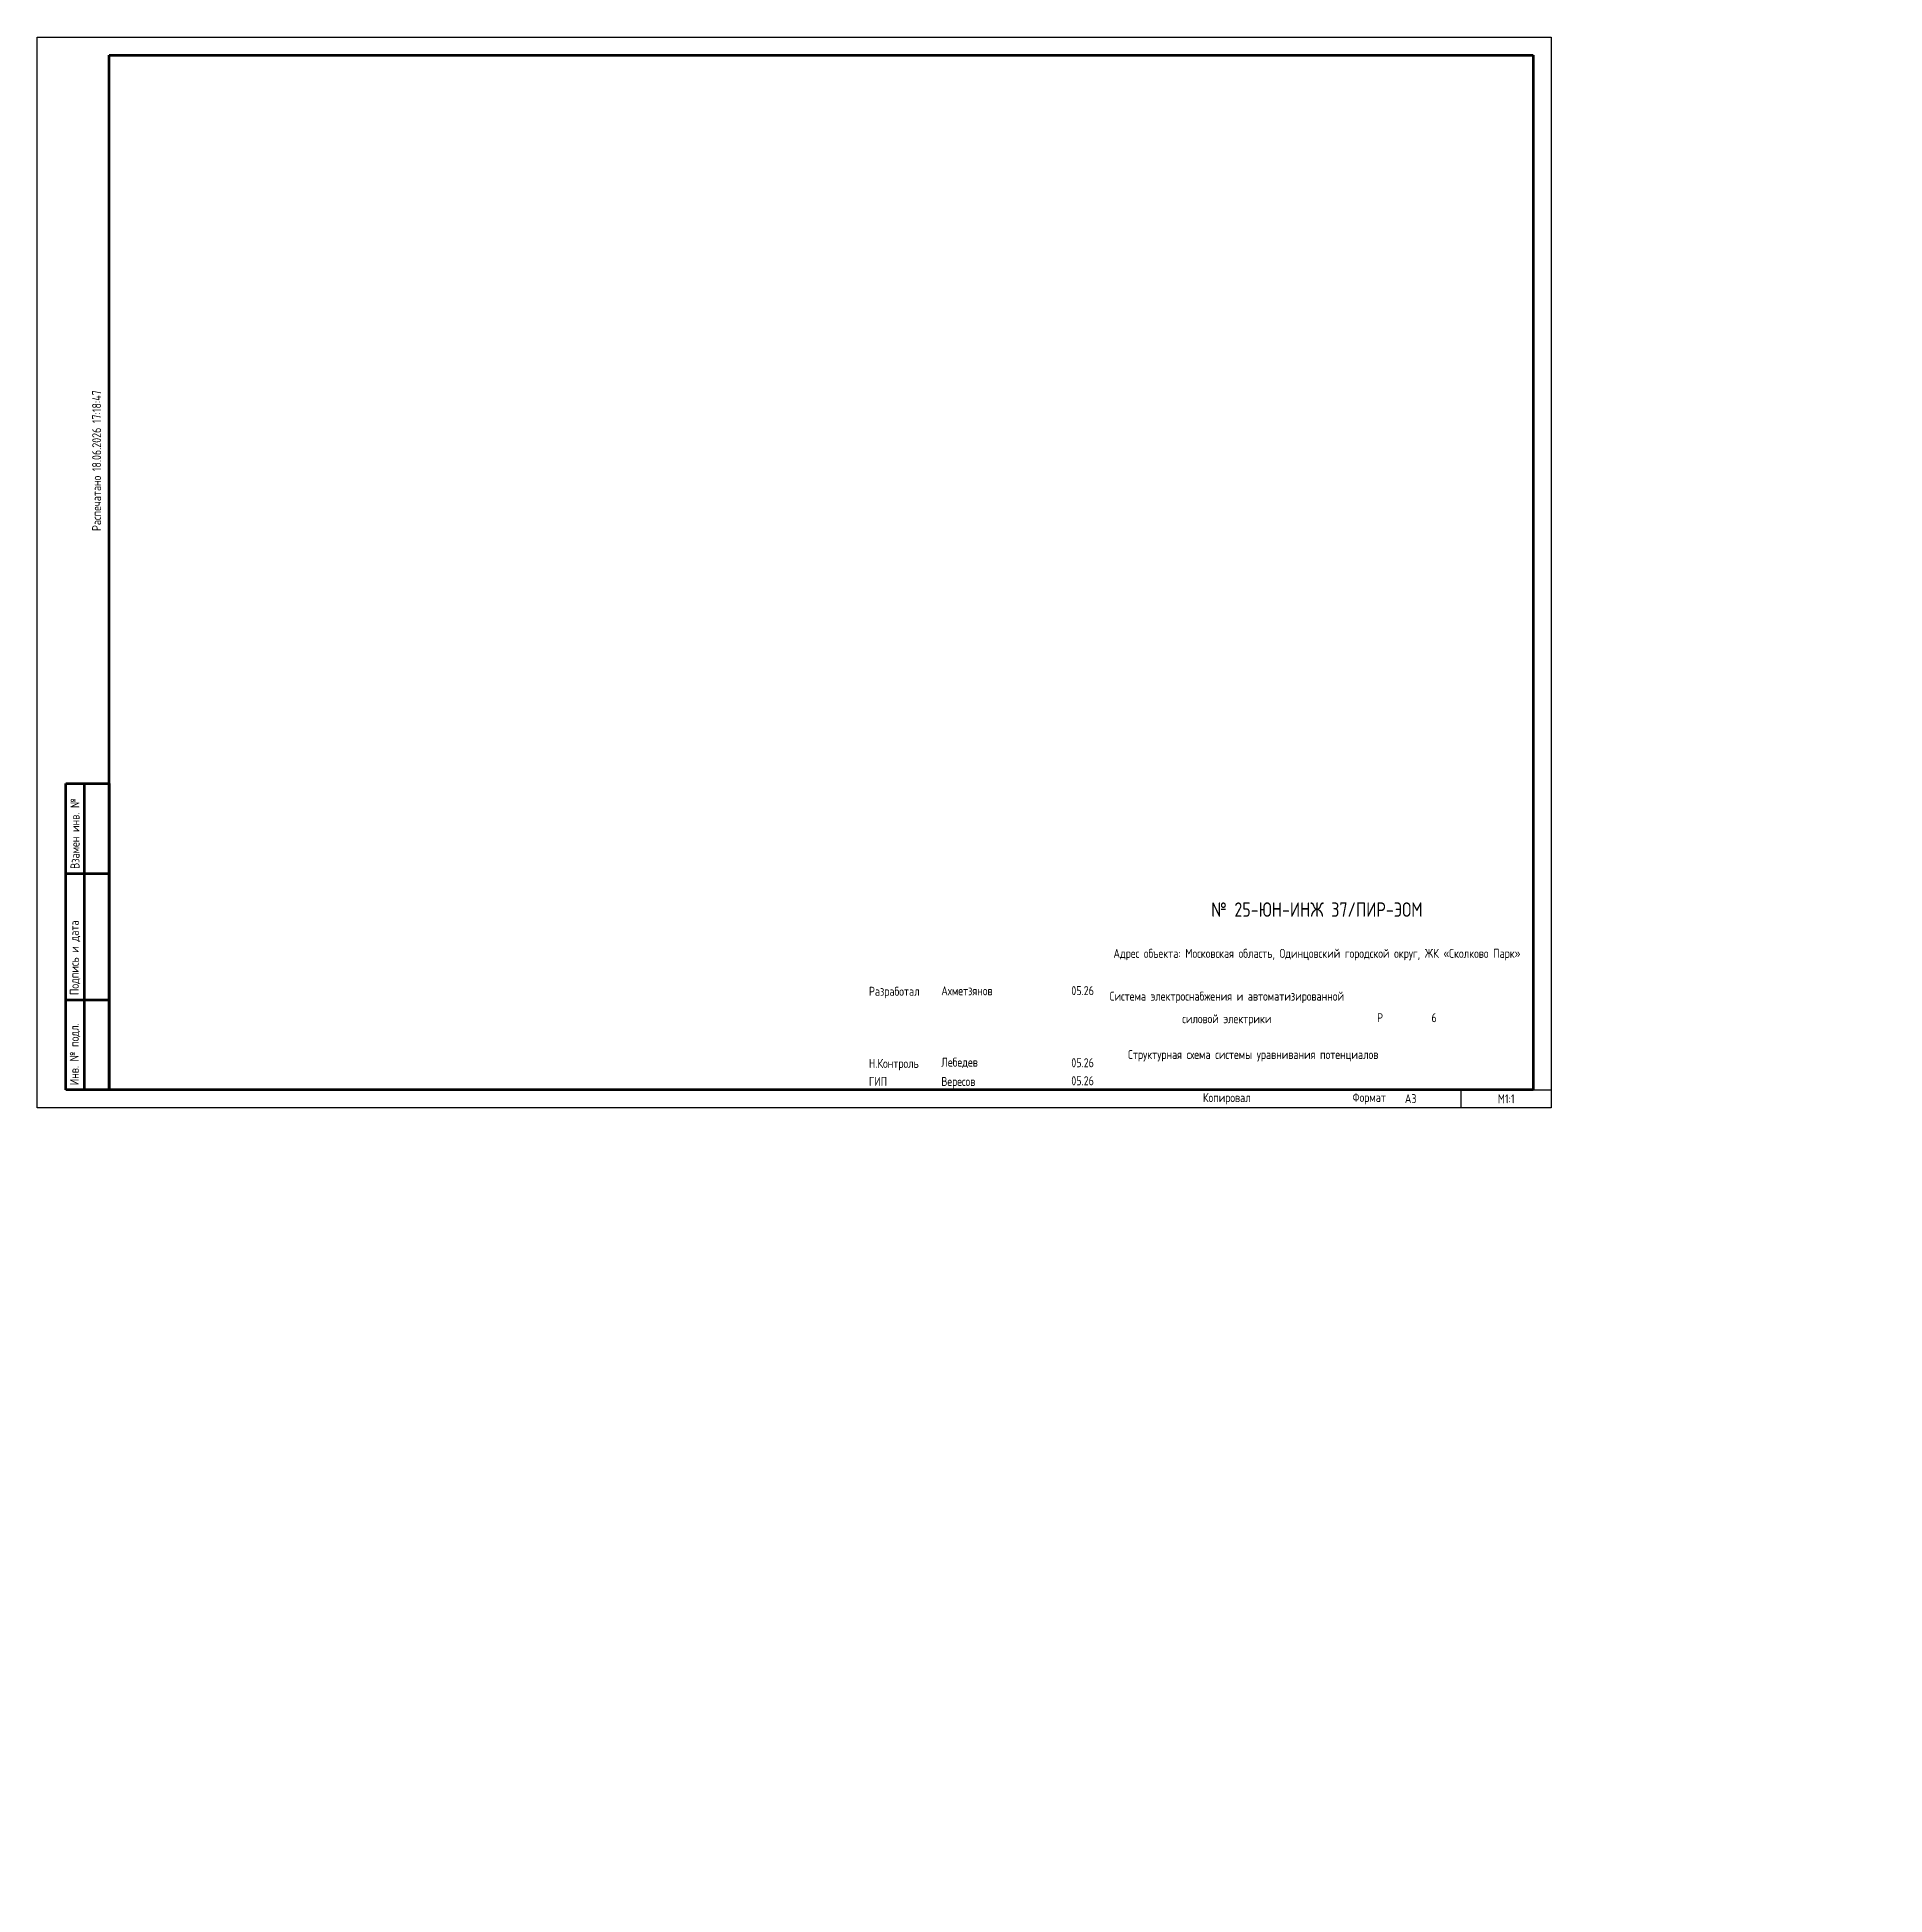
# Paper-space layout 'КУП' of a CAD drawing. Header units: millimetres. Extents: x 0 to 513, y -218 to 297.
import ezdxf
from ezdxf.enums import TextEntityAlignment as Align

# ---------------------------------------------------------------- set-up
doc = ezdxf.new("R2010")
doc.units = ezdxf.units.MM
doc.layers.add('0_UNC Defpoints ЭОМ', color=6, linetype='Continuous', plot=False)
doc.layers.add('0_Рамка', color=7, linetype='Continuous')
doc.styles.add('Unecom', font='GOST2304A_0.ttf', dxfattribs={"height": 2.5})
doc.styles.add('СПДС', font='isocpeur.ttf', dxfattribs={"width": 0.8, "height": 2.5})

# ---------------------------------------------------------------- blocks, each defined once
blk = doc.blocks.new('*U74')
at = {"lineweight": 60, "ltscale": 10}
for p, q in [((20, 292), (415, 292)), ((20, 5), (20, 292)), ((415, 292), (415, 5)), ((8, 90), (20, 90)), ((8, 5), (8, 90)), ((13, 90), (13, 5)), ((20, 90), (20, 5)), ((20, 90), (20, 5)), ((8, 65), (20, 65)), ((8, 30), (20, 30)), ((20, 5), (8, 5)), ((415, 5), (20, 5))]:
    blk.add_line(p, q, dxfattribs=at)
at = {"layer": '0_UNC Defpoints ЭОМ', "ltscale": 10}
blk.add_lwpolyline([(420, 0), (0, 0), (0, 297), (420, 297)], close=True, dxfattribs=at)
at = {"layer": '0_UNC Defpoints ЭОМ', "lineweight": 30}
blk.add_lwpolyline([(395, 5), (420, 5), (420, 0), (395, 0)], close=True, dxfattribs=at)
at = {"char_height": 2.5, "attachment_point": 4, "rotation": 90, "style": 'Unecom'}
for s, insert, width in [('{\\fGOST type A|b0|i1|c204|p34; }Взамен инв. №', (10.5, 65), 25), (' Подпись и дата', (10.5, 30), 35), (' Инв. № подл.', (10.5, 5), 24.4187)]:
    blk.add_mtext(s, dxfattribs=dict(at, insert=insert, width=width))
at = {"style": 'Unecom'}
for s, insert, char_height, width, attachment_point, line_spacing_factor in [('№ 25-ЮН-ИНЖ 37/ПИР-ЭОМ', (355, 54.99), 4, 120, 5, 2), ('Адрес объекта: Московская область, Одинцовский городской округ, ЖК «Сколково Парк»', (355, 42.5), 2.5, 115, 5, 1.5), ('Разработал', (230.72, 31.98), 2.5, 20, 4, 2), ('Ахметзянов', (250.8, 32.46), 2.5, 19.9212, 4, 2), ('05.26', (290, 32.5), 2.5, 10, 5, 2), ('Система электроснабжения и автоматизированной силовой электрики', (330, 27.5), 2.5, 70, 5, 1.5), ('Р', (372.5, 25), 2.5, 15, 5, 2), ('Н.Контроль', (230.72, 11.98), 2.5, 20, 4, 2), ('Лебедев', (250.8, 12.46), 2.5, 19.9212, 4, 2), ('05.26', (290, 12.5), 2.5, 10, 5, 2), ('ГИП', (230.72, 7.32), 2.5, 20, 4, 2), ('Вересов', (250.8, 6.97), 2.5, 19.9212, 4, 2), ('05.26', (290, 7.5), 2.5, 10, 5, 2)]:
    blk.add_mtext(s, dxfattribs=dict(at, insert=insert, char_height=char_height, width=width, attachment_point=attachment_point, line_spacing_factor=line_spacing_factor))
at = {"char_height": 2.5, "attachment_point": 4, "style": 'Unecom'}
for s, insert, width in [('Формат  ', (364.85, 2.55), 50), ('\\pi1; ', (250, -133.18), 20), ('\\pi1; ', (250, -133.18), 20), ('\\pi1; ', (250, -133.18), 20), ('\\pi1; ', (512.53, -218.32), 20), ('\\pi1; ', (512.53, -218.32), 20), ('\\pi1; ', (512.53, -218.32), 20)]:
    blk.add_mtext(s, dxfattribs=dict(at, insert=insert, width=width))
at = {"style": 'Unecom'}
blk.add_attdef('ЛИСТ_№', text='', height=2.5, dxfattribs=at).set_placement((387.5, 25), align=Align.MIDDLE_CENTER)
blk.add_attdef('КОЛ-ВО_ЛИСТОВ', text='', height=2.5, dxfattribs=at).set_placement((404.71, 23.69), align=Align.CENTER)
blk.add_attdef('ОПИСАНИЕ_ЛИСТА_001', (325.82, 11.28), '', height=2.5, dxfattribs=at)
at = {"style": 'Unecom', "flags": 8}
blk.add_attdef('ФОРМАТ_БУМАГИ', (379.38, 1.29), '', height=2.5, dxfattribs=at)
at = {"layer": '0_Рамка', "style": 'СПДС', "width": 0.8}
blk.add_text('Распечатано 18.06.2026 17:18:47', height=2.5, rotation=90, dxfattribs=at).set_placement((16.5, 160), align=Align.MIDDLE_LEFT)
at = {"layer": 'Defpoints', "insert": (330, 2.5), "char_height": 2.5, "width": 70, "attachment_point": 5, "style": 'Unecom'}
blk.add_mtext('Копировал', dxfattribs=at)

psp = doc.layouts.new('КУП')

# ---------------------------------------------------------------- block references
at = {"ltscale": 100}
ref = psp.add_blockref('*U74', (0, 0), dxfattribs=at)
ref.add_attrib('ФОРМАТ_БУМАГИ', 'А3', (379.38, 1.29), dxfattribs={"height": 2.5, "style": 'Unecom'})
ref.add_attrib('ЛИСТ_№', '6', dxfattribs={"height": 2.5, "style": 'Unecom'}).set_placement((387.5, 25), align=Align.MIDDLE_CENTER)
ref.add_attrib('ОПИСАНИЕ_ЛИСТА_001', 'Структурная схема системы уравнивания потенциалов', (302.6, 13.54), dxfattribs={"height": 2.5, "style": 'Unecom'})

# ---------------------------------------------------------------- texts
at = {"insert": (407.5, 2.5), "char_height": 2.5, "width": 25, "attachment_point": 5, "line_spacing_factor": 2, "style": 'Unecom'}
psp.add_mtext('М1:1', dxfattribs=at)

# ---------------------------------------------------------------- viewports
at = {"layer": 'Defpoints', "color": 6}
psp.add_viewport(center=(217.5, 148.5), size=(395, 287), view_center_point=(1661, 536.138), view_height=287, dxfattribs=at)

doc.saveas('drawing.dxf')
